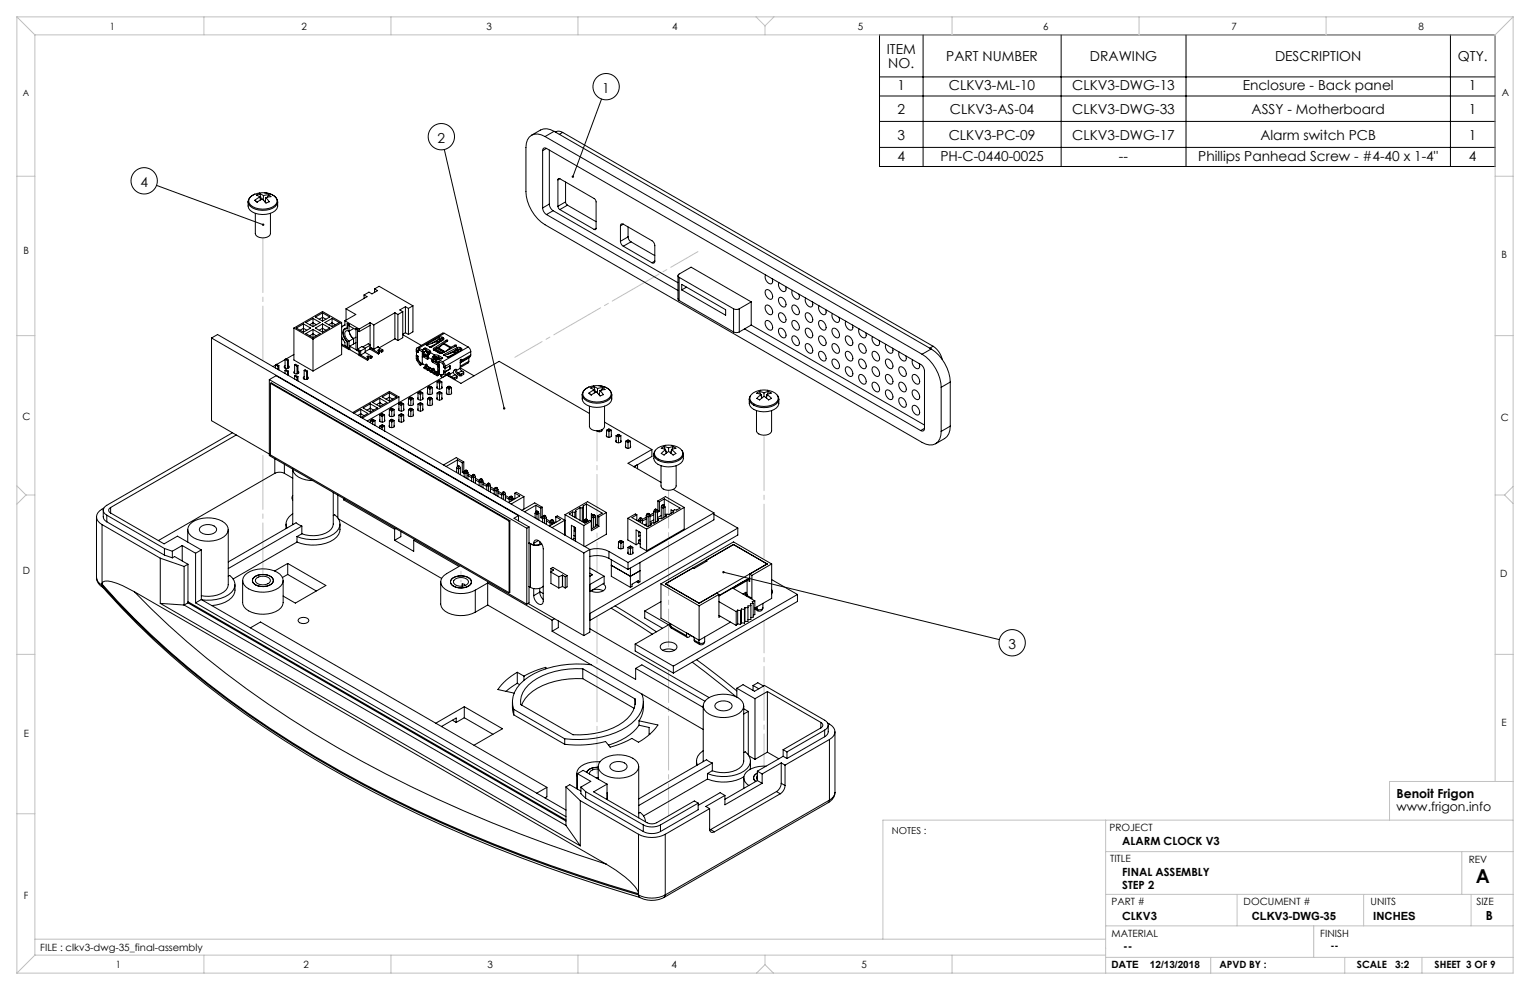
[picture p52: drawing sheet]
<svg xmlns="http://www.w3.org/2000/svg" width="432mm" height="279mm" viewBox="0 0 432 279" stroke-linecap="round" stroke-linejoin="round" font-family="sans-serif">
<defs><g id="words">
<text font-size="5.4" x="416.5" y="249.1">A</text>
<g font-size="3.9">
<text x="250.3" y="15.3">ITEM</text>
<text x="267" y="17.2">PART NUMBER</text>
<text x="307.6" y="17.2">DRAWING</text>
<text x="359.8" y="17.2">DESCRIPTION</text>
<text x="411.4" y="17.2">QTY.</text>
<text x="250.7" y="19.2">NO.</text>
<text x="170" y="26.1">1</text>
<text x="253.3" y="25.5">1</text>
<text x="267.8" y="25.5">CLKV3-ML-10</text>
<text x="302.6" y="25.5">CLKV3-DWG-13</text>
<text x="350.7" y="25.5">Enclosure - Back panel</text>
<text x="414.6" y="25.5">1</text>
<text x="253.3" y="32.2">2</text>
<text x="268.1" y="32.2">CLKV3-AS-04</text>
<text x="302.6" y="32.2">CLKV3-DWG-33</text>
<text x="353.2" y="32.2">ASSY - Motherboard</text>
<text x="414.6" y="32.2">1</text>
<text x="123.5" y="40.3">2</text>
<text x="253.3" y="39.4">3</text>
<text x="267.8" y="39.4">CLKV3-PC-09</text>
<text x="302.6" y="39.4">CLKV3-DWG-17</text>
<text x="355.7" y="39.4">Alarm switch PCB</text>
<text x="414.6" y="39.4">1</text>
<text x="253.3" y="45.4">4</text>
<text x="265.4" y="45.4">PH-C-0440-0025</text>
<text x="315.8" y="45.4">--</text>
<text x="338.2" y="45.4">Phillips Panhead Screw - #4-40 x 1-4&quot;</text>
<text x="414.6" y="45.4">4</text>
<text x="39.6" y="52.7">4</text>
<text x="284.6" y="183.1">3</text>
</g>
<g font-size="3.5">
<text x="394.1" y="225.3">Benoit Frigon</text>
<text x="394.1" y="228.8">www.frigon.info</text>
<text x="419.3" y="259.7">B</text>
</g>
<g font-size="3.2">
<text x="316.7" y="238.4">ALARM CLOCK V3</text>
<text x="316.7" y="247.3">FINAL ASSEMBLY</text>
<text x="316.7" y="250.8">STEP 2</text>
<text x="316.7" y="259.7">CLKV3</text>
<text x="353.3" y="259.7">CLKV3-DWG-35</text>
<text x="387.6" y="259.7">INCHES</text>
<text x="317" y="268.2">--</text>
</g>
<g font-size="2.8">
<text x="31" y="8.5">1</text>
<text x="85.1" y="8.5">2</text>
<text x="137.3" y="8.5">3</text>
<text x="189.7" y="8.5">4</text>
<text x="242.1" y="8.5">5</text>
<text x="294.4" y="8.5">6</text>
<text x="347.6" y="8.5">7</text>
<text x="400.3" y="8.5">8</text>
<text x="423.8" y="27.2">A</text>
<text x="6.7" y="71.8">B</text>
<text x="423.8" y="72.8">B</text>
<text x="6.4" y="118.6">C</text>
<text x="423.5" y="118.9">C</text>
<text x="6.5" y="162.1">D</text>
<text x="423.4" y="163">D</text>
<text x="6.7" y="207.9">E</text>
<text x="423.7" y="204.9">E</text>
<text x="313.1" y="234.6">PROJECT</text>
<text x="313.3" y="243.2">TITLE</text>
<text x="414.5" y="243.6">REV</text>
<text x="6.7" y="253.8">F</text>
<text x="313.7" y="255.3">PART #</text>
<text x="351" y="255.3">DOCUMENT #</text>
<text x="386.8" y="255.3">UNITS</text>
<text x="416.7" y="255.3">SIZE</text>
<text x="11.4" y="268.4">FILE : clkv3-dwg-35_final-assembly</text>
<text x="313.7" y="264.6">MATERIAL</text>
<text x="372.6" y="264.5">FINISH</text>
<text x="375.5" y="267.9">--</text>
<text x="32.7" y="273.3">1</text>
<text x="85.7" y="273.3">2</text>
<text x="137.6" y="273.3">3</text>
<text x="189.6" y="273.3">4</text>
<text x="243.2" y="273.2">5</text>
<text x="313.7" y="273.3">DATE</text>
<text x="324.5" y="273.3">12/13/2018</text>
<text x="344.1" y="273.1">APVD BY :</text>
<text x="383" y="273.1">SCALE</text>
<text x="393.8" y="273.1">3:2</text>
<text x="404.9" y="273.1">SHEET 3 OF 9</text>
</g>
<text font-size="2.7" x="251.7" y="235.2">NOTES :</text>
<text font-size="2.5" x="6.4" y="27">A</text>
</g></defs>
<g fill="none" stroke="#000" stroke-width=".28">
<path d="M248.2 9.8h173.8v37.2h-173.8zM260.5 9.8v37.2M299.5 9.8v37.2M334.7 9.8v37.2M409.3 9.8v37.2M153.8 38.5a3.3 3.3 0 0 0-3.8-.3 3.3 3.3 0 0 0-1.6 3.5v12.4a11.9 11.9 0 0 0 5.4 9.3l106.4 61.5a3.3 3.3 0 0 0 3.8 .3 3.3 3.3 0 0 0 1.6-3.5M153.8 38.5l106.4 61.5M156.4 37.1a3.8 3.8 0 0 0-3.8-.4l-2.6 1.5M156.4 37.1l-2.6 1.4M156.4 37.1l106.4 61.4M156.7 37.3l.2-.1a1.91 1.91 0 0 1 1.9 .2M158.8 37.4l104.5 60.3"/>
<path d="M158.8 37.4l-.9 .5M169.8 27.9l-8.1 22M248.2 27.1h173.8M248.2 34.3h173.8M248.2 21.7h173.8M44.2 52.3l30.1 11.1M70 57a2.93 2.93 0 0 0 3 2.3 5.3 5.3 0 0 0 5.1-1.5l.3-.8a2.63 2.63 0 0 1-2.3 3.3 5.6 5.6 0 0 1-5.9-1.5zM70 56.8v.2M70.6 55.7a5.6 5.6 0 0 1 7.3 .1 1.7 1.7 0 0 1-1 2.6 5.5 5.5 0 0 1-6.6-1v-1.2zM71.9 54.8a2.65 2.65 0 0 0-1.8 2M71.9 56.5l.7 .6M71.9 56.5l.7 .5"/>
<path d="M73.3 54.7l1 .5M73.3 54.7l-.9 .4 1 .5M73.3 54.7l.5 1.6M73.4 55.6l-1.5 .9M73.4 55.6l.1 .9M74.3 55.2v1.3M74.7 54.4a3.6 3.6 0 0 1 3.7 2.5M74.9 56.8l-.1 .1M75 55.8l1 1.2-.3 .1a.65 .65 0 0 1-.7 .1 .65 .65 0 0 1-.4-.5l-.2-.1a.79 .79 0 0 0-1.3 .1l-.5 .4M75 55.8l-.2 1.2M75.8 55l.7 .5-1.5 .3M75.8 55l-1.5 .2"/>
<path d="M75.8 55l-.3 .7M125.4 42.2l16.9 73.1M153.1 58.7a2.38 2.38 0 0 0 1.1 1.9M153.1 42.5v16.2M154.2 41.9l105.6 61a2.38 2.38 0 0 1 1.1 1.8v16.2M154.2 41.9a.66 .66 0 0 0-.7-.1 .66 .66 0 0 0-.4 .7M154.2 41.9l-1.1 .6M155 57.6a2.38 2.38 0 0 0 1.1 1.9M155 42.4v15.2M155 57.6l-1.9 1.1M156.1 59.5l35.2 20.3M156.1 59.5l-1.9 1.1"/>
<path d="M157.5 58.2l.5 1M157.5 50.8v7.4M158 50.4l10 5.9 .2 .7v7.4M158 50.4a.33 .33 0 0 0-.4 0 .33 .33 0 0 0-.1 .4M158 59.2l9.7 5.6M158 50.4l-.5 .4M159.6 57l.6 .9M159.6 57l-2.1 1.2M159.6 51.4v5.6M160.2 57.9l8 4.7M160.2 57.9l-2.2 1.3M248.2 41.6h173.8"/>
<path d="M72.1 60.2v5.7a2.5 2.5 0 0 0 4.1 .3l.1-6M154.2 60.6l37.1 21.4M168.2 64.4a.33 .33 0 0 1-.1 .4 .33 .33 0 0 1-.4 0M168.2 64.4l-.5 .4M175.1 68.1l.2 .8 .6 .6M175.1 63.7v4.4M175.9 63.3l8.4 4.9 .5 .9v4.6M175.9 63.3a.49 .49 0 0 0-.6-.1 .49 .49 0 0 0-.2 .5M175.9 69.5l8.1 4.7M175.9 63.3l-.8 .4M177.3 66.8l.2 .8 .6 .6M177.3 66.8l-2.2 1.3"/>
<path d="M177.3 64v2.8M178.1 68.2l-2.2 1.3M178.1 68.2l6.7 3.9M184.8 73.7a.49 .49 0 0 1-.2 .5 .49 .49 0 0 1-.6 0M184.8 73.7l-.8 .5M191.3 77.8v6.5l.4 .5M191.7 78.3a.49 .49 0 0 1-.4-.5 .49 .49 0 0 1 .4-.5l3.3-1.9 17 9.8M191.7 78.3l15.3 8.8M191.7 78.3v6.5M216.1 77.6a1.86 1.86 0 0 0 1.7 2.5 1.21 1.21 0 0 0 .1-1.4M219.8 79.8a1.86 1.86 0 0 0 1.7 2.4 1.21 1.21 0 0 0 .2-1.4M59.7 95.4v23.3l16.3 9.4"/>
<path d="M59.7 95.4l105.1 60.7M59.7 95.4l1.7-1 105.1 60.7M82.9 92.6l5.4 3.1M82.9 92.6v9l5.4 3.1M84.7 93.2l.9-.5 1 .5M85.6 91.4l2.1 1.2-2.1 1.1M85.6 91.4l-2 1.2 2 1.1M85.6 91.4v2.3M87.4 94.8l.9-.6 1 .6M87.4 91.6l.9-.5 1 .5M88.3 93l2.1 1.1-2.1 1.2M88.3 93l-2 1.1 2 1.2"/>
<path d="M88.3 89.9l-2 1.1 2 1.2M88.3 89.9l2.1 1.1-2.1 1.2M88.3 89.9v2.3M88.3 93v2.3M88.3 95.7v9M90.1 93.2l.9-.5 1 .5M90.1 90.1l.9-.6 1 .6M91 91.4l2 1.2-2 1.1M91 88.3l2 1.2-2 1.1M91 91.4l-2 1.2 2 1.1M91 88.3l-2 1.2 2 1.1M91 88.3v2.3"/>
<path d="M91 91.4v2.3M92.8 91.6l.9-.5 1 .5M93.7 89.9l2 1.1-2 1.2M93.7 89.9l-2 1.1 2 1.2M93.7 89.9v2.3M96.4 95l.9 1.6v.9l.7 .4M96.4 97.1l2.1 1.2 .2-.1M96.4 91l-5.4-3.1-8.1 4.7M96.4 91l-8.1 4.7M96.4 91v9l-8.1 4.7M96.4 97.5l2.1 1.2M96.4 95.6l.4 .3"/>
<path d="M96.5 92.2l-.1 .1M97.3 90.5v1.3l-.9 .5M97.3 91.7l-.5 .3M97.3 90.5l4.1 2.4M97.7 87.2l2.7 1.6-3.1 1.7M97.7 87.2v3.1M97.8 92.6l-.5 .3M98 92.6a1.03 1.03 0 0 0-1.2 1.3 3.9 3.9 0 0 0 1.2 2.6M98 92.6v-1.3l.5 .3v1.9M98 96.5v1.4M98.1 96.5h-.1M98.1 91.3v1.5h-.5a1.99 1.99 0 0 0 0 3.1l.5 .6"/>
<path d="M98.1 96.5v1.6M98.1 92.6h-.1M98.1 97.8l-.1 .1M98.5 93.5l-.9-.1a2.06 2.06 0 0 0 .9 2.9M98.5 96.3v2.4M98.5 91.9l1.9 1.1M98.6 93.4a2.7 2.7 0 0 0 1.2 2.2v1.5M98.7 97.7v1l2.7 1.5M98.7 97.7l2.7 1.5M98.7 98.6l-.2 .1M99.8 92.7h.1M99.8 92.7l-1.3 .8"/>
<path d="M100.4 93v-.3l.5 .3v.3l.5 .3M100.5 95.2l-2 1.1M100.5 93h-.1M100.5 96.7l-1.8 1M100.5 92.7v5.9l.9 .6M100.9 93v5.5M100.9 98.5l.9 .5M101.4 92.9v.7M101.4 99.2v1.1l2.3 1.4M101.8 99v1.2M102.7 83.2l.9 .5-5.9 3.5M102.7 83.2v1"/>
<path d="M103.1 98.3l-.9-.5-1.3 .7M103.1 99.5l1.9 1.1M103.1 99.5l-1.3 .7M103.1 98.3l-1.3 .7M103.1 98.3v1.2M103.9 97l.5 .3M104.1 96.9l-1.7 1M104.4 91.1l1.1 .6M104.4 91.1l-3 1.8M104.4 91.1v6.8l1.1 .7M104.4 98.2v.4l2.4 1.3M104.4 91.8l-3 1.8"/>
<path d="M104.4 97.5l-1.4 .8M104.4 98.4l-1.3 .8M104.4 98.2l2.4 1.3M104.7 98.1l-.3 .1M105.5 91.7v6.9M105.7 81.5l1.3-.7 9.5 5.5M105.7 81.5l.9 .5-1.6 .9-.9-.4-1.4 .7M105.7 81.5v1M106.6 97.9l1.5 .9M106.8 98.1v-.3l-1.3 .8M106.8 99.5v.4M106.9 99.1h.1"/>
<path d="M107 98.7l-.3 .2 .4 .4M107 98.7l.7 .3M107 98.7v.4M107 99.1l.7 .3M107.1 99.3l-.3 .2M107.1 99.3v.4l-.3 .2M107.7 99v.4M108.1 98.8l-.4 .2M108.1 98.8v.4l-.4 .2M111.4 95.6l.9 .5M111.4 88.3l-5.9 3.4M111.4 88.3l.9 .5"/>
<path d="M111.4 88.3v7.3M111.4 95.6l-4.4 2.6M112.3 88.8v7.3M113.7 88l-1.4 .8M113.7 88v7.3l-1.4 .8M113.7 94.5l5.2 3M114.4 93.9l.9 .5M114.4 86.6l.9 .4M114.4 86.6l-1.6 .9 .9 .5M114.4 93.9l-.7 .4M114.4 86.6v7.3M115.3 87v7.4"/>
<path d="M116.5 86.3l-1.2 .7M116.5 86.3v7.4l-1.2 .7M117.5 99.1l.4 .3zM117.5 99.3v1M117.6 99.2l-.1 .1M117.9 98.9l.3-.2 1.2 .8M117.9 98.9v.6l-.4-.2M118 98.8l-.1 .1M118.2 98.7l-.1 .1M118.2 98.2a.45 .45 0 0 0-.5 0 .45 .45 0 0 0-.2 .5v.4M118.2 98.2l1 .6M118.3 98.8l-.4 .3"/>
<path d="M119.2 99.3v3.5M119.2 98.8l.5 .6M119.4 99.6l.1 .1M119.4 99.5v.1M119.4 99.6v1M119.4 99.5l.4 .8M119.7 99.4l.4 .8M119.7 98.5l.5 .6M119.7 98.5l-.5 .3M119.9 98.3h.3M119.9 98.3l-.3 .1 .1 .1M119.9 98.3v.3"/>
<path d="M120 98.7l.2 .1M120.2 98.8l1 .6M120.2 98.3l1 .6M120.2 98.3v.5M120.2 99.1l.5 .8-.3 .4M120.2 99.1l-.5 .3M120.3 99.1l1 .6M120.3 97.3v.1M120.3 97.4h.1M120.4 97.4l1 .5M120.5 99.5l.7 .4M120.7 100l.3 .2"/>
<path d="M121.2 98.9l.3 .3v.3M121.2 99.4l.3 .2M121.2 98.9v.5M121.4 97.9h.1M121.4 97.9v.1M121.5 99.5l-.7 1.3M121.5 99.5l1.2 .7M122.4 98.3l-.1 .2 .1 .3M122.4 98.3v.5M122.7 98.6v.3M123 98.5l-.1 .3 1.6 1M123 98.5l1.7 1"/>
<path d="M123.1 96.4l-2.7 1M123.1 96.4l.5 .4M123.1 98.4h.1M123.1 98.9v.3M123.2 98.2l1.8 1.1M123.2 98.2l-.2 .3M123.2 98.2l.5 .1M123.3 96.3l-.2 .1M123.3 96.3l.5 .3M123.6 96.8l-2.2 1.1M123.7 98.3l1.7 1h-.4M123.7 99.3l-.2 .1"/>
<path d="M123.8 95.8a.28 .28 0 0 1 .3-.1 .28 .28 0 0 1 .2 .4h-.1M123.8 95.8l.4 .3M123.8 95.8l-.5 .5M123.8 96.6l-.2 .2M123.8 98.2l-.1 .1M123.8 98.2l1.8 1.1M123.9 95.2h.9M123.9 95.7h.9M123.9 95.2v.5M123.9 95.2l-3.6 2.1M123.9 95.7l-2.2 1.3M124.2 96.1l-.4 .5"/>
<path d="M124.2 96.1h.1M124.2 96.1l.2 .2M124.3 99.6l-.1 .1M124.4 96l.1 .3M124.7 99.5l-.1 .2M124.8 95.2l.3 .2M124.8 95.7l.3 .2M124.8 95.2v.5M125 97.1l-2.6 1.7M125 99.3l-.3 .2M125 95.9l-.6 .2M125.1 97l-1.3 1.2"/>
<path d="M125.1 97l1.9 1.2M125.1 95.4l.2 .2-.1 .3M125.1 95.4v.5M125.2 95.9l-3.5 2.1-.3-.1M125.3 96.9l-.2 .1M125.3 96.9l2 1.1M125.4 94.1l-.5-.1-7.2 4.2M125.4 94.1l-7.2 4.1M125.4 94.1l6.7 3.8M125.9 96l-3.5 2.3M125.9 96v.5M126.3 96h-.4"/>
<path d="M126.3 96h.1M126.3 96v.3M126.3 96v.2M126.3 96.2l-1 .7M127 98.2l-1.2 .9M127.2 99.5l.2 .1M127.3 98l-.3 .2M128.1 99.3l-2.7 1M128.1 99.3l.5 .3M128.3 99.2l-.2 .1M128.3 99.2l.5 .3M128.4 97.4h.3"/>
<path d="M128.4 97.4l-1.1 .6M128.4 97.4v.4M128.6 99.6l-2.2 1.2M128.7 98.8l-2.3 1.1M128.7 97.4v.1M128.7 97.4v.3M128.7 97.6l-4.1 2.1h-.5l-1.7-.9M128.7 97.5v.1M128.8 98.7l.4 .3M128.8 98.7l-.5 .5M128.8 98.7l.5 .1M128.8 98.7h.1"/>
<path d="M128.8 99.5l-.2 .1M129 98.1h.9M129 98.6h.9M129 98.1l-3.8 2M129 98.1v.5M129 98.6l-.2 .1M129.2 99l-.4 .5M129.2 98.9v.1M129.3 98.8h.1M129.3 98.8l-.1 .1M129.3 98.8l.1 .5-.2-.4M129.9 98.1v.5"/>
<path d="M129.9 98.1l.3 .2M129.9 98.6l.3 .2M130.2 98.8l-3.8 2.1M130.2 98.3l.2 .2-.2 .3M130.2 98.3v.5M132.1 97.9l.5 .6 .3 .7M132.1 97.9l-7.2 4.2M132.9 99.2l-7.3 4.2M132.9 99.2v1M191.7 84.8l15.3 8.9M192.4 80.3l12.4 7.1v1.6l-12.4-7.2zM193.7 81l-1.3 .8"/>
<path d="M207 87.1l.8 .2 .8-.2M207 93.7l.8 .2 .8-.2M207 87.1v6.6M208.6 87.1v6.6M210.1 92.8l49.7 28.7M212 91.7l48.9 28.3M212 85.2v6.5M212 91.7l-3.4 2M212 85.2l-3.4 1.9M216.2 90.5a1.76 1.76 0 0 1 1.6 2.6 1.76 1.76 0 0 1-1.6-2.6zM216.2 86.1a1.76 1.76 0 0 1 1.6 2.7 1.76 1.76 0 0 1-1.6-2.7zM216.2 81.8a1.76 1.76 0 0 1 1.6 2.6 1.76 1.76 0 0 1-1.6-2.6z"/>
<path d="M220 92.7a1.76 1.76 0 0 1 1.5 2.6 1.76 1.76 0 0 1-1.5-2.6zM220 88.3a1.76 1.76 0 0 1 1.5 2.7 1.76 1.76 0 0 1-1.5-2.7zM220 84a1.76 1.76 0 0 1 1.5 2.6 1.76 1.76 0 0 1-1.5-2.6zM223.6 81.9a1.86 1.86 0 0 0 1.7 2.5 1.21 1.21 0 0 0 .2-1.4M223.8 94.8a1.76 1.76 0 0 1 1.5 2.7 1.76 1.76 0 0 1-1.5-2.7zM223.8 90.5a1.76 1.76 0 0 1 1.5 2.6 1.76 1.76 0 0 1-1.5-2.6zM223.8 86.1a1.76 1.76 0 0 1 1.5 2.7 1.76 1.76 0 0 1-1.5-2.7zM227.4 84.1a1.86 1.86 0 0 0 1.7 2.5 1.21 1.21 0 0 0 .1-1.4M227.5 97a1.76 1.76 0 0 1 1.6 2.7 1.76 1.76 0 0 1-1.6-2.7zM227.5 92.7a1.76 1.76 0 0 1 1.6 2.6 1.76 1.76 0 0 1-1.6-2.6zM227.5 88.3a1.76 1.76 0 0 1 1.6 2.7 1.76 1.76 0 0 1-1.6-2.7zM231.1 86.3a1.86 1.86 0 0 0 1.7 2.5 1.21 1.21 0 0 0 .2-1.4"/>
<path d="M231.3 99.2a1.76 1.76 0 0 1 1.5 2.6 1.76 1.76 0 0 1-1.5-2.6zM231.3 94.8a1.76 1.76 0 0 1 1.5 2.7 1.76 1.76 0 0 1-1.5-2.7zM231.3 90.5a1.76 1.76 0 0 1 1.5 2.6 1.76 1.76 0 0 1-1.5-2.6zM234.9 88.5a1.86 1.86 0 0 0 1.7 2.5 1.21 1.21 0 0 0 .2-1.5M235.1 97a1.76 1.76 0 0 1 1.5 2.7 1.76 1.76 0 0 1-1.5-2.7zM235.1 92.7a1.76 1.76 0 0 1 1.5 2.6 1.76 1.76 0 0 1-1.5-2.6zM238.7 90.6a1.86 1.86 0 0 0 1.7 2.5 1.21 1.21 0 0 0 .2-1.4M238.9 99.2a1.76 1.76 0 0 1 1.5 2.6 1.76 1.76 0 0 1-1.5-2.6zM238.9 94.8a1.76 1.76 0 0 1 1.5 2.7 1.76 1.76 0 0 1-1.5-2.7zM242.5 92.8a1.86 1.86 0 0 0 1.7 2.5 1.21 1.21 0 0 0 .1-1.4M242.6 97a1.76 1.76 0 0 1 1.6 2.7 1.76 1.76 0 0 1-1.6-2.7zM246.2 95a1.86 1.86 0 0 0 1.7 2.5 1.21 1.21 0 0 0 .2-1.4"/>
<path d="M246.4 99.2a1.76 1.76 0 0 1 1.5 2.6 1.76 1.76 0 0 1-1.5-2.6zM250 97.2a1.86 1.86 0 0 0 1.7 2.5 1.21 1.21 0 0 0 .2-1.4M253.8 99.4a1.86 1.86 0 0 0 1.7 2.4 1.21 1.21 0 0 0 .1-1.4M260.2 100a11.9 11.9 0 0 1 5.4 9.3M262.8 98.5a11.9 11.9 0 0 1 5.4 9.3M262.8 98.5l-2.6 1.5M263.3 97.7l1.5 1.4 1.1 2.4M263.3 97.7l-.9 .6M76 107.1l72.7 42M76 107.1v21.5l72.7 41.9M76 107.1l1.9-1.1 68.4 39.5M76.3 108.2v20.2l67.4 38.9"/>
<path d="M76.3 108.2l.2-.1 67.4 38.8M76.3 108.2l67.4 38.9M77.8 103l.6 .4M77.8 103l.2-.2 .7 .4M77.8 103v.9M77.8 103l-.7 .5M78.4 103.4v.9M78.7 103.2l-.3 .2M78.7 103.2v1.2M80.5 103.2l-.3 .3 .2 .4M80.5 101.4l.2-.1 .7 .3M80.5 104.5l.2-.1 .7 .4"/>
<path d="M80.5 104.5l.6 .4M80.5 101.4v2.5M80.5 104.5v.9M80.5 101.4l.6 .4M80.5 101.5l-2.4 1.3M81.1 101.8v2.2M81.1 104.9v.9M81.4 103.2l.3 .3-.2 .4h-1.1M81.4 104.8l-.3 .1M81.4 101.6v2.3M81.4 104.8v1.2M81.4 101.6l-.3 .2"/>
<path d="M82.9 100l-2.1 1.3M83.1 104.8l-.2 .3 .2 .3M83.1 106.1l.7 .4M83.1 103v2.4M83.1 106.1v.9M83.1 106.1l.3-.2 .7 .4M83.1 103l.7 .4M83.1 103l.3-.2 .7 .4M83.8 103.4v2.1M83.8 106.5v.9M84.1 104.8l.3 .3-.3 .3h-1M84.1 106.3l-.3 .2"/>
<path d="M84.1 103.2v2.2M84.1 106.3v1.2M84.1 103.2l-.3 .2M85.8 106.3l-.2 .2a.69 .69 0 0 0 .7 .6 .69 .69 0 0 0 .7-.6l-.2-.2M85.8 104.5l.7 .4M85.8 104.5v2.5M85.8 104.5l.3-.1 .7 .4M86.5 104.9v2.2M86.8 104.8l-.3 .1M86.8 104.8v2.2M101 117.3l.8-.5 .9 .5M101.8 100.2l1.9 1.1"/>
<path d="M101.8 115.5l-1.9 1.1M101.8 115.5l2 1.2-1.9 1.1M101.8 115.5v2.2M103.6 115.8l.9-.6 .9 .6M103.7 101.3v.4M103.8 100.9h.1M103.9 100.5l-.3 .2 .4 .4M103.9 100.5l.7 .3M103.9 100.5v.4M103.9 100.9l.7 .2M104 101.1l-.3 .2M104 101.1v.4l-.3 .2"/>
<path d="M104.5 118.7l.7 .4 .6-.4M104.5 114l2 1.1-2 1.2M104.5 114l-2 1.1 2 1.2M104.5 114v2.3M104.5 118.7v.6M104.6 100.8v.3M104.9 118.5l.3-.2 .6 .4M104.9 118.5l.3 .1M104.9 118.5l-.4 .2M105 100.6l-.4 .2M105 100.6v.3l-.4 .2M105.2 118.6v1.1"/>
<path d="M105.5 118.5l-.3 .1M105.8 118.7v1.4M106.3 114.2l.9-.5 .9 .5M107.2 118.5a.67 .67 0 0 0 .7 .6 .67 .67 0 0 0 .6-.6M107.2 117.1l.7 .4 .6-.4M107.2 112.4l2 1.2-2 1.1M107.2 112.4l-2 1.2 2 1.1M107.2 112.4v2.3M107.2 117.1v1.8M107.2 117.1l.7-.3 .6 .3M107.6 116.9l.3 .2M107.9 117.1v2"/>
<path d="M108.2 116.9l-.3 .2M108.5 117.1v1.8M108.9 112.6l1-.5 .9 .5M109.9 116.9a.67 .67 0 0 0 .7 .7 .67 .67 0 0 0 .6-.7M109.9 118.7l.7 .4 .6-.4M109.9 110.9l-2 1.1 2 1.2M109.9 110.9l2 1.1-2 1.2M109.9 110.9v2.3M109.9 115.6v1.7M109.9 118.7v1.8M109.9 115.6l.7 .4 .6-.4M110.3 118.5l.3 .1"/>
<path d="M110.3 118.5l.3-.2 .6 .4M110.3 118.5l-.4 .2M110.3 115.4l.3 .1M110.3 115.4l.3-.2 .6 .4M110.3 115.4l-.4 .2M110.6 115.5v2.1M110.6 118.6v2.1M110.9 118.5l-.3 .1M110.9 115.4l-.3 .1M111.2 115.6v1.7M111.2 118.7v1.8M112.6 115.4a.67 .67 0 0 0 .7 .6 .67 .67 0 0 0 .6-.6"/>
<path d="M112.6 118.5a.67 .67 0 0 0 .7 .6 .67 .67 0 0 0 .6-.6M112.6 112l-2.7-1.5-10.4 5.9M112.6 112l-10.4 6M112.6 112v1.6M112.6 114v1.8M112.6 117.1v1.8M112.6 117.1l.7 .4 .6-.4M112.6 117.1l.7-.3 .6 .3M112.6 114l.7 .4 .6-.4M113 113.8l.3-.2 .6 .4M113 113.8l.3 .2M113 116.9l.3 .2"/>
<path d="M113 113.8l-.4 .2M113.3 114v2M113.3 117.1v2M113.5 116.9l-.2 .2M113.5 113.8l-.2 .2M113.9 114v1.8M113.9 117.1v1.8M115.3 113.8a.67 .67 0 0 0 .6 .7 .67 .67 0 0 0 .7-.7M115.3 116.9a.67 .67 0 0 0 .6 .7 .67 .67 0 0 0 .7-.7M115.3 112.5l.6 .4 .7-.4M115.3 115.6l.6 .4 .7-.4M115.3 112.5v1.7"/>
<path d="M115.3 115.6v1.7M115.7 115.4l.2-.2 .7 .4M115.7 115.4l.2 .1M115.7 115.4l-.4 .2M115.7 112.3l-.4 .2M115.7 112.3l.2-.2 .7 .4M115.7 112.3l.2 .1M115.9 112.4v2.1M115.9 115.5v2.1M116.2 115.4l-.3 .1M116.2 112.3l-.3 .1M116.6 112.5v1.7"/>
<path d="M116.6 115.6v1.7M117.5 100.4l.1 1.1 .8 1.4M117.5 100.4l.4 .2M117.5 100.3l.4 .2v.8M117.5 100.3v.1M117.9 101.3l.1 .3M117.9 101.3h.1M118 112.3a.67 .67 0 0 0 .6 .6 .67 .67 0 0 0 .7-.6M118 115.4a.67 .67 0 0 0 .6 .6 .67 .67 0 0 0 .7-.6M118 114l.6 .4 .7-.4M118 110.9l.6 .4 .7-.4M118 110.9v1.8"/>
<path d="M118 114v1.8M118 101.6l.7 1.1M118 101.6l1.2 1.2M118 101.6h.1M118.4 110.7l.2-.2 .7 .4M118.4 113.8l.2-.2 .7 .4M118.4 113.8l-.4 .2M118.4 110.7l-.4 .2M118.4 113.8l.2 .2M118.4 110.7l.2 .2M118.4 102.9l.3 .1M118.6 110.9v2"/>
<path d="M118.6 114v2M118.7 102.7l.3 .1-.3 .2M118.7 102.7l-.3 .2M118.9 113.8l-.3 .2M118.9 110.7l-.3 .2M119.1 102.8l-.4 .2M119.2 102.4l.1 .3 .8 .5M119.3 110.9v1.8M119.3 114v1.8M119.3 102.7l-.1 .1M119.4 100.7l-.2 .1M119.4 100.7l1.2 .7"/>
<path d="M119.7 103.7l.3 .2M119.7 103.7v.2l.3 .2M119.8 100.4l-.6 .2M119.8 100.4l1 .6M119.8 100.4l-.4 .3M119.9 100.4v.1M120 103.5l-.3 .2M120 103.5l.3 .2M120 103.9v.2M120.1 103.3l-.1 .2M120.1 103.3l.3 .2M120.1 103.2v.1"/>
<path d="M120.1 100.2l.3 .1M120.1 100.2l-.3 .1M120.1 102.9v.3M120.2 100.5l.5 .3M120.2 100.5v.2M120.3 103.7l-.3 .2M120.3 102.8l.3 .5M120.3 102.8l-.2 .1M120.4 100.3h-.6M120.4 103.5l-.1 .2M120.4 103v.5M120.4 103.2l.2 .1"/>
<path d="M120.5 103l-.4 .2M120.5 104.2l.3 .1M120.5 104.2v.2l.3 .2M120.5 100.3l.4 .2M120.5 100.3l-.3 .2M120.6 103.3l1.5 .9 .3-.2v.3M120.6 100.2l-.1 .1M120.6 103.4l-.2 .4-.4 .3M120.6 103.3v.1M120.7 110.7a.67 .67 0 0 0 .6 .7 .67 .67 0 0 0 .7-.7M120.7 113.8a.67 .67 0 0 0 .6 .7 .67 .67 0 0 0 .7-.7M120.7 112.5l.6-.4 .7 .4"/>
<path d="M120.7 112.5l.6 .4 .7-.4M120.7 109.4l.6 .4 .7-.4M120.7 109.4l.6-.4 .7 .4M120.7 109.4v1.7M120.7 112.5v1.7M120.7 100.8v.1M120.8 101.2l-.2 .2M120.8 100.8v.4M120.8 100.8l1.1 .7M120.8 100.7l-.1 .1M120.8 104l.4 .2M120.8 104.3v.3"/>
<path d="M120.8 104l-.3 .2M121 103.8l-.2 .2M121 103.8l.3 .2M121 103.5v.3M121 109.1l.3 .2M121 112.3l.3 .1M121.2 104.2l-.4 .1M121.3 104l-.1 .2M121.3 103.7v.3M121.3 109.3v2.1M121.3 112.4v2.1M121.4 104.7v.2l.3 .2"/>
<path d="M121.4 104.7l.3 .1M121.5 103.9l-.2 .4-.5 .3M121.5 103.8v.1M121.6 112.3l-.3 .1M121.6 109.1l-.3 .2M121.7 104.5l-.3 .2M121.7 104.5l.3 .2M121.7 104.8v.3M121.8 104.3l-.1 .2M121.8 104.3l.3 .2M121.8 104v.3M121.9 101.9l.2 .3"/>
<path d="M121.9 101.5v.4M122 109.4v1.7M122 112.5v1.7M122 104.7l-.3 .1M122.1 102.2l1.2 .7M122.1 104.5l-.1 .2M122.1 104.1v.4M122.2 100.6l-.3 .9M122.2 100.6l.2 .2M122.2 104.2l.2 .1M122.2 105.1l.3 .2M122.2 105.1v.3l.3 .2"/>
<path d="M122.3 101.6l.2 .4M122.3 101.2v.4M122.3 101.6l-.4 .3M122.3 101.2l.2 .1M122.3 101.3l.1 .1M122.3 104.3l-.1 .4-.5 .4M122.4 104l.2 .3M122.4 104l-.3 .1M122.4 101.4l.1 .1M122.4 101.4v.5M122.4 104.3h.2M122.4 100.8l-.1 .4"/>
<path d="M122.5 102l1.2 .7M122.5 102l-.4 .2M122.5 101.3v.2M122.5 105.3v.3M122.5 105l.4 .1M122.5 105l-.3 .1M122.6 104.3v.3l.7 .4 .2-.1M122.6 104.8l-.1 .2M122.6 104.8l.4 .2M122.6 104.6v.2M122.7 100.2l1.1 .2M122.7 100.7l1.1 .1"/>
<path d="M122.7 100.2l-.5 .4M122.7 100.7l-.3 .1M122.7 100.7l.2 .1M122.7 100.2v.5M122.8 102l.4 .2M122.8 102v.1M122.9 100.8l-.4 .5M122.9 105.1l-.4 .2M122.9 100.9l.8 .5M122.9 101.3l.5 .2M122.9 100.9v.4M122.9 101.3l-.4 .2"/>
<path d="M123 105l-.1 .1M123 104.8v.2M123 101.9l.3 .5M123 101.9l-.2 .1M123 100.7l.9 .5M123 100.7l-.1 .1M123 100.7l-.1 .2M123 101.8v.1M123 101.8l.3 .5M123.1 105.6l.3 .2M123.1 105.6v.3l.3 .2M123.1 101.4v.4"/>
<path d="M123.2 104.9l-.7 .7M123.3 102.3v.1M123.3 102.9l.2 .4M123.4 109.2a.67 .67 0 0 0 .6 .6 .67 .67 0 0 0 .7-.6M123.4 112.3a.67 .67 0 0 0 .6 .6 .67 .67 0 0 0 .7-.6M123.4 110.9l.6 .4 .7-.4M123.4 107.8l.6 .4 .7-.4M123.4 107.8v1.8M123.4 110.9v1.8M123.4 105.4l-.3 .2M123.4 105.8v.3M123.4 105.4l.3 .2"/>
<path d="M123.4 101.5h.5M123.4 101.5l-.4 .3M123.5 101.5l.5-.4 .4 .1-.5 .3M123.5 105.3l-.1 .1M123.5 105.3l.3 .1M123.5 105v.3M123.5 103.3v1.6M123.7 105.6l-.3 .2M123.7 102.7l.2 .3-.4 .3M123.7 102.7l-.4 .2M123.7 110.7l.3 .2M123.7 110.7l.3-.2 .7 .4"/>
<path d="M123.7 107.6l-.3 .2M123.7 110.7l-.3 .2M123.7 107.6l.3-.2 .7 .4M123.7 107.6l.3 .2M123.7 102l1.2 .6M123.7 102l-.4 .3M123.8 102.2l.2 .1M123.8 102.2l-.2 .4M123.8 102h-.1M123.8 100.8l.8 .5 .2-.2M123.8 100.4l1 .6M123.8 100.4v.4"/>
<path d="M123.8 102.1l-.5 .2M123.8 105.4l-.1 .2M123.8 102v.2M123.8 104.8v.6M123.8 105.2h.2M123.9 101.5l1 .6M123.9 104.7h.1M123.9 104.6l-.4 .4M123.9 103.5h.1M123.9 104.6l-.4 .3M124 102v3.6M124 103.7h-.1"/>
<path d="M124 104.4h-.1M124 105.6l-.6 .5M124 107.8v2M124 110.9v2M124.3 107.6l-.3 .2M124.3 110.7l-.3 .2M124.4 106l.3 .5M124.6 106.5h.1M124.7 107.8v1.8M124.7 110.9v1.8M124.8 105.7v.1M124.8 101v.1"/>
<path d="M124.8 102.6l.4 .7M124.9 102.1l.5 .6 .2 .7M124.9 102.6l.3 .4v.6M124.9 105.7l-.5 .3M125.1 105.7l-.7 .3M125.2 105.7h-.1M125.2 105.5l-1 .2-.2-.1M125.2 103.3v.4M125.2 103.7l.4 .2M125.2 105.6l-.1 .1M125.2 103.6l.1 .1M125.2 104.9l-.1 .8"/>
<path d="M125.2 104.9l.4 .3M125.2 103.6l.4 .2M125.2 103.3h.1M125.2 105.5h.1M125.2 100.2l.2 .1M125.2 100.1v.1M125.3 103.7h-.1M125.3 103.7l.3 .2M125.3 104.7l-.1 .2M125.4 106.3l-.7 .2M125.4 100.3l.9 .5M125.6 104.9l-.4-.2v.8"/>
<path d="M125.6 103.9v1M125.6 105.8l-.1 .4M125.6 103.4v.4M125.6 105.2v.6M125.7 104.8l.1 .1M125.8 104.9l-.2 .3M126.1 110.7a.67 .67 0 0 0 .6 .7 .67 .67 0 0 0 .7-.7M126.1 105.9l4 2.3 10.8-6.2 25.5 14.7M126.1 109.4l.6 .4 .7-.4M126.1 109.4v1.7M126.3 100.8l.1 .1M126.4 100.8h-.1"/>
<path d="M126.4 100.8v.1M126.4 100.9h.1M126.4 109.1l-.3 .3M126.4 109.1l.3-.1 .7 .4M126.4 109.1l.3 .2M126.5 105.3l-.2 .4-22.7 13.1M126.5 105.3h.1M126.5 105.3l.3 1M126.5 105.3l-.9 .5M126.5 105.5h.1M126.6 105.8l-.4 .2M126.7 105.2l.2 .1"/>
<path d="M126.7 105.2l-.2 .1M126.7 109.3v2.1M126.8 104.2l-1.2 .7M126.8 104.2h.1M126.9 103.3l-1.1 .6-.2-.1M126.9 103.3h.1M126.9 105.6l.4 .8M126.9 105.3v.3M126.9 104.2l-1.1 .7M126.9 103.2v.1M126.9 104l-.1 .2M126.9 103.3v.7"/>
<path d="M126.9 104l.1 .1M127 109.1l-.3 .2M127 104.1l-.1 .1M127 103.3v.8M127.3 106.4l.5 .3M127.4 109.4v1.7M127.8 106.7h.4M127.8 106.7v.2M128 105l.4 .8M128 105l-1.1 .6M128.2 106.7v.4M128.4 105.8l.5 .3v.2"/>
<path d="M128.4 105.8l-1.1 .6M128.4 104.4v.1a2.05 2.05 0 0 0 1.3 1.5M128.6 104.2l.2 .2M128.6 104.2l-.5 .4-.1 .4M128.8 104.5l.5 .8M128.8 104.4v.1M128.9 106.3v.5M128.9 106.3l-.7 .4M128.9 106.8l-.6 .3M129 106.2l-.1 .6M129.3 105.3l.4 .3M129.7 105.6h.5"/>
<path d="M129.7 106h.5M129.7 105.6v.4M129.9 103.9l.4 .8M129.9 103.9l-1.1 .6M129.9 103.8l3.9 2.3M130.1 101.4l.2 .1M130.1 101.4l-.2 .4v2.1M130.2 105.6v.4M130.3 104.7l.6 .3-.1 .2M130.3 101.5v.2M130.3 104.7l-1 .6M130.8 105.7l-.6 .3"/>
<path d="M130.8 105.2l-.6 .4M130.8 105.2v.5M130.9 105.1l-.1 .6M132.3 102l-.2 .4-2.2 1.3M132.3 101l-2.4 1.4M132.3 101v1M132.3 102l-2.4 1.4M132.6 100.7l-2.7 1.6 .4-.6M132.6 100.7l-.3 .3M132.9 100.2l-.3 .5M132.9 100.2l-2.6 1.5M164.3 111.4a2.58 2.58 0 0 0 2.1 3.2 5.8 5.8 0 0 0 6-1.2l.2-.6 .1-1.4"/>
<path d="M164.9 110.1a5.6 5.6 0 0 1 7.3 .1 1.7 1.7 0 0 1-1.1 2.7 5.5 5.5 0 0 1-6.5-1.1l-.1-.6zM166.2 109.2a2.44 2.44 0 0 0-1.9 2.2M166.2 110.9l.7 .6M166.4 114.6v5.7a2.5 2.5 0 0 0 4.1 .4l.1-6.1M167.6 109.1l1 .5M167.6 109.1l-.9 .4 .9 .5M167.6 109.1l.5 1.6M167.6 110l-1.4 .9M167.6 110l.2 .9M168.6 109.6v1.3M168.9 108.9a3.6 3.6 0 0 1 3.7 2.5M169.2 111.2l-.1 .2"/>
<path d="M169.3 110.2l1 1.2-.4 .1a.65 .65 0 0 1-.6 .2 .65 .65 0 0 1-.5-.6l-.1-.1a.79 .79 0 0 0-1.3 .1l-.5 .4M169.3 110.2l-.2 1.2M170.1 109.4l.7 .5-1.5 .3M170.1 109.4l-1.5 .2M170.1 109.4l-.4 .7M170.6 119.1l13.4 7.8M172.7 111.4a3.1 3.1 0 0 1-3.3 2.3 5 5 0 0 1-4.9-1.6l-.2-.7M211.5 112.6a2.59 2.59 0 0 0 2.1 3.3 5.8 5.8 0 0 0 6-1.3l.2-.6v-1.4M211.5 112.6h.1M211.6 111.9l-.1 .7M212 111.4a5.6 5.6 0 0 1 7.4 .1 1.69 1.69 0 0 1-1.1 2.6 5.5 5.5 0 0 1-6.5-1 1.49 1.49 0 0 1 .2-1.7zM213.5 115.9v5.7a2.5 2.5 0 0 0 4.2 .3l.1-6"/>
<path d="M214.3 110.5l1.3 .4M214.3 110.5l-.8 .5 1.3 .4M214.3 110.5l.4 .8M214.8 111.4l.2 1M214.8 111.7l.3 .6M215.6 110.9v1M216.5 111.5l-.3 .7M216.5 111.4l1.2 1-.3 .2a.65 .65 0 0 1-.6 .2 .65 .65 0 0 1-.5-.5 .91 .91 0 0 0-1.6 .3l-.3 .3-.8-.5 1.2-1M216.5 111.4l-.2 .9M216.9 110.5l.8 .4-1.2 .5M216.9 110.5l-1.3 .4M216.9 110.5l-.4 .8"/>
<path d="M219.5 111.6l.3 1M219.8 112.6a3 3 0 0 1-3.2 2.4 5 5 0 0 1-5-1.7l-.1-.7M235.1 101.4a1.76 1.76 0 0 1 1.5 2.6 1.76 1.76 0 0 1-1.5-2.6zM238.9 103.6a1.76 1.76 0 0 1 1.5 2.6 1.76 1.76 0 0 1-1.5-2.6zM242.6 105.7a1.76 1.76 0 0 1 1.6 2.7 1.76 1.76 0 0 1-1.6-2.7zM242.6 101.4a1.76 1.76 0 0 1 1.6 2.6 1.76 1.76 0 0 1-1.6-2.6zM246.4 107.9a1.76 1.76 0 0 1 1.5 2.6 1.76 1.76 0 0 1-1.5-2.6zM246.4 103.6a1.76 1.76 0 0 1 1.5 2.6 1.76 1.76 0 0 1-1.5-2.6zM250.2 110.1a1.76 1.76 0 0 1 1.5 2.6 1.76 1.76 0 0 1-1.5-2.6zM250.2 105.7a1.76 1.76 0 0 1 1.5 2.7 1.76 1.76 0 0 1-1.5-2.7zM250.2 101.4a1.76 1.76 0 0 1 1.5 2.6 1.76 1.76 0 0 1-1.5-2.6zM254 112.3a1.76 1.76 0 0 1 1.5 2.6 1.76 1.76 0 0 1-1.5-2.6z"/>
<path d="M254 107.9a1.76 1.76 0 0 1 1.5 2.6 1.76 1.76 0 0 1-1.5-2.6zM254 103.6a1.76 1.76 0 0 1 1.5 2.6 1.76 1.76 0 0 1-1.5-2.6zM257.6 101.5a1.86 1.86 0 0 0 1.6 2.5 1.21 1.21 0 0 0 .2-1.4M257.7 114.4a1.76 1.76 0 0 1 1.5 2.7 1.76 1.76 0 0 1-1.5-2.7zM257.7 110.1a1.76 1.76 0 0 1 1.5 2.6 1.76 1.76 0 0 1-1.5-2.6zM257.7 105.7a1.76 1.76 0 0 1 1.5 2.7 1.76 1.76 0 0 1-1.5-2.7zM265.6 109.3v12.4M268.2 107.8l-2.6 1.5M268.2 107.8v12.5M65.6 122.1l-35.5 20.5a1.48 1.48 0 0 0-1 1.4 1.48 1.48 0 0 0 1 1.4M66.7 122.8l-35.5 20.4M77.6 133.6a2.98 2.98 0 0 1 2.7 0"/>
<path d="M77.6 133.6l-32.9 19M77.6 129.5v4.1M80.3 133.6l2.3 1.4M80.3 131v2.6M82.6 139.9l-.2 .4 .2 .8M88.2 135.6a6.6 6.6 0 0 1-5.2-2.1l-.4-1.2v15.8M94.1 139v8.9a3.5 3.5 0 0 1-3.2 2.9 9.4 9.4 0 0 1-5.7-.2M95.3 139.7v6.5M105.8 120l.1 .1M107.2 120.3l.7 .3 .6-.3M107.2 120.3v.6M107.6 120l.3-.1 .6 .4"/>
<path d="M107.6 120l-.4 .3M107.6 120l.3 .2M107.9 120.2v1M108.2 120l-.3 .2M108.5 121.6l.1 .1M108.5 120.3v1.3M109.9 120a.67 .67 0 0 0 .7 .7 .67 .67 0 0 0 .6-.7M128.9 132.1l.5 .3 .5-.3M128.9 132.1v1.3M129.1 131.6l.3 .2M129.1 131.6l.3-.2 .3 .2M129.1 129.8l1.4 .8"/>
<path d="M129.1 129.8l-3.2 1.9M129.1 129.8v1.8M129.1 131.6l-.2 .5M129.4 131.8v1.9M129.7 131.6l.2 .5M129.7 131.6l-.3 .2M129.9 132.1v1.9M130.5 130.6v2.7M130.5 133.3l.5 .3M130.9 130.4v2.7M130.9 133.1l.2 .1M130.9 130.4l-2.1-1.3-3.6 2.1"/>
<path d="M130.9 130.4l-.4 .2M130.9 133.1l-.4 .2M131 133.3l.5 .3 .6-.3M131 133.3v1.3M131.2 132.8l.3 .2M131.2 132.8l.3-.2 .3 .2M131.2 132.8l-.2 .5M131.5 133v1.9M131.8 132.8l.3 .5M131.8 132.8l-.3 .2M132.1 134.2l1 .6M132.1 133.7l1.1 .7"/>
<path d="M132.1 133.3v1.9M133.1 134.5l.5 .3 .6-.3M133.1 134.5v1.3M133.3 134l.3 .2M133.3 134l.3-.1 .4 .1M133.3 134l-.2 .5M133.6 134.2v1.9M134 134l.2 .5M134 134l-.4 .2M134.2 135.5l1 .6M134.2 135l1.1 .6M134.2 134.5v1.9"/>
<path d="M135.2 135.8l.6 .3 .5-.3M135.2 135.8v1.2M135.4 135.3l.4 .2M135.4 135.3l.4-.2 .3 .2M135.4 135.3l-.2 .5M135.8 135.5v1.9M136.1 135.3l.2 .5M136.1 135.3l-.3 .2M136.3 136.7l1.1 .6M136.3 136.2l1.1 .6M136.3 135.8v1.9M137.4 137l.5 .3 .5-.3"/>
<path d="M137.4 137v1.3M137.6 136.5l.3 .2M137.6 136.5l.3-.2 .3 .2M137.6 136.5l-.2 .5M137.9 136.7v1.9M138.2 136.5l.2 .5M138.2 136.5l-.3 .2M138.4 137.9l1.1 .6M138.4 137.4l1.1 .7M138.4 137v1.9M139.5 138.2l.5 .3 .5-.3M139.5 138.2v1.3"/>
<path d="M139.7 137.7l.3 .2M139.7 137.7l.3-.2 .3 .2M139.7 137.7l-.2 .5M140 137.9v1.9M140.3 137.7l.2 .5M140.3 137.7l-.3 .2M140.5 139.1l1.1 .6M140.5 138.6l1.2 .7M140.5 138.2v1.9M141.6 139.4l.5 .3 .6-.3M141.6 139.4v1.3M141.8 138.9l.3 .2"/>
<path d="M141.8 138.9l.3-.1 .4 .1M141.8 138.9l-.2 .5M142.1 139.1v1.9M142.5 138.9l.2 .5M142.5 138.9l-.4 .2M142.7 139.9l1.1 .6M142.7 139.4v1.9M145.3 139.2l.4-.3 2.2 1.3M145.3 139.2l1.4 .8-3.2 1.8M145.3 139.2v1.6M168.5 121.6h.1M169.2 121.5v.4"/>
<path d="M169.8 121.3v.3M169.9 121.3a.8 .8 0 0 1-.6 .6 .8 .8 0 0 1-.9-.3M171.2 122.8a.67 .67 0 0 0 .7 .6 .67 .67 0 0 0 .6-.6M171.2 121.4l.7 .4 .6-.4M171.2 121.4v1.8M171.6 121.2l.3 .2M171.6 121.2l.3-.2 .6 .4M171.6 121.2l-.4 .2M171.9 121.4v2M172.1 121.2l-.2 .2M172.5 121.4v1.8M173.9 124.3a.67 .67 0 0 0 .6 .7 .67 .67 0 0 0 .7-.7"/>
<path d="M173.9 123l.6 .4 .7-.4M173.9 123v1.7M174.3 122.8l.2 .1M174.3 122.8l.2-.2 .7 .4M174.3 122.8l-.4 .2M174.5 122.9v2.1M174.8 122.8l-.3 .1M175.2 123v1.7M176.6 125.9a.67 .67 0 0 0 .6 .6 .67 .67 0 0 0 .7-.6M176.6 124.5l.6 .4 .7-.4M176.6 124.5l.6-.4 .7 .4M176.6 124.5v1.8"/>
<path d="M176.9 124.3l.3 .2M177.2 124.5v2M177.5 124.3l-.3 .2M177.9 124.5v1.8M179.9 131.2v1.1M184 126.9l-6.8 3.8 9.4 5.4M184 126.9v1.9l-5.1 2.9M184.5 128.2a2.57 2.57 0 0 0 2.1 3.2 5.8 5.8 0 0 0 6-1.2l.2-.6 .1-1.4M184.7 127.5l-.2 .7M185.1 126.9a5.6 5.6 0 0 1 7.3 .2 1.71 1.71 0 0 1-1.1 2.6 5.4 5.4 0 0 1-6.5-1.1 1.5 1.5 0 0 1 .3-1.7zM186.6 131.4v5.7a2.5 2.5 0 0 0 4.2 .4v-6.1M187.4 126l1.3 .4"/>
<path d="M187.4 126l-.8 .5 1.2 .4M187.4 126l.4 .9M187.8 126.9l-1.2 1.1 .3 .1a.65 .65 0 0 0 .7 .3 .65 .65 0 0 0 .4-.5l.7-.5M187.8 126.9l.2 1M187.9 127.1l.3 .7M188.7 126.4v1M189.5 127.1l-.3 .7M189.5 126.9l1.3 1.1-.3 .1a.65 .65 0 0 1-.7 .3 .65 .65 0 0 1-.5-.5l-.6-.5M189.5 126.9l-.1 1M190 126l.8 .5-1.3 .4M190 126l-1.3 .4M190 126l-.4 .9"/>
<path d="M190 138.1l11.5 6.6M192.5 127.2l.3 1M192.9 128.2a3.1 3.1 0 0 1-3.3 2.3 5 5 0 0 1-4.9-1.6l-.2-.7M260.9 120.9a.66 .66 0 0 1-.3 .7 .66 .66 0 0 1-.8-.1M260.9 120.9l-1.1 .6M268.2 120.3a3.8 3.8 0 0 1-1.6 3.5l-2.6 1.4M268.2 120.3l-2.6 1.4M27.2 145.9v17.1M28.8 148v17.2M28.8 148l16.4 9.5M29.1 144v1.9a1.71 1.71 0 0 0 1 1.4M29.3 143.4a2.54 2.54 0 0 0-1.7 3.6l1.2 1"/>
<path d="M30.1 145.4l16.3 9.4M30.1 147.3l16.3 9.4M30.1 145.4v1.9M31.2 143.2a.82 .82 0 0 0-.5 .8 .82 .82 0 0 0 .5 .8M31.2 144.8l15.1 8.7 3.8-2.2 6.7 3.9M31.2 143.2v1.6M45.2 157.5v12.8M45.2 157.5l6.8 2.4M46.4 154.8l2.2 .8M46.4 156.7l2.2 .7M46.4 154.8v1.9M48.6 157.4l.7-.3 3.7 2.1"/>
<path d="M48.6 155.6v1.8M51.4 154v4.3M51.4 154l3.8 2.1M51.4 154l-2.8 1.6M52 159.9v10.9M53 149.4v3.6M53 159.2l-1 .7M53 159.2v10.9M53.6 148a8.2 8.2 0 0 1 9.9-.3 2.28 2.28 0 0 1-.4 3.8 8.5 8.5 0 0 1-9.2-.3 2.19 2.19 0 0 1-.3-3.2zM55.2 156.1v14M56.4 148.9a3.1 3.1 0 0 1 4.7 .4 2.31 2.31 0 0 1-3.1 1.5 1.49 1.49 0 0 1-1.6-1.9zM56.8 155.2l-1.6 .9"/>
<path d="M56.8 155.2v14M64.4 149.4v15.6a3.5 3.5 0 0 1-3.1 2.9 9.6 9.6 0 0 1-4.5 .2M80.7 147.9v1.3M81.2 159l10.8 6.2-8.6 5-3.5-2M81.2 159l-3.7 2.1M81.2 159v3.1M82.6 145a3.3 3.3 0 0 0-1.6 4M83.8 151.4v1.6M83.8 153l-18 10.4M85.2 148.5l-1.6-1-19.2 11.1M85.2 148.5l-20.8 12M85.2 148.5v2.1"/>
<path d="M85.2 150.6l-1.4 .8M94.1 145.5l.4-.2a3.1 3.1 0 0 1-.3 5.4 11.8 11.8 0 0 1-10.4 .7M95.5 146.5l29.1 16.8M96 147.9a4.2 4.2 0 0 1-2.8 4.9 12.2 12.2 0 0 1-9.4 .2M97 141.1l14.4 8.3M97 140.7v.4M97.3 140.9l-.3 .2M111.4 149.4v3.1M111.7 149.2l-.3 .2M113.1 150v1.5l-1.7 1M116.8 152.5l12.8 7.4-3.5 2a2.42 2.42 0 0 0-1.7 2.1 2.42 2.42 0 0 0 1.3 2.3 8.8 8.8 0 0 0 8.4 .3M116.8 152.5v3.1l-5.4-3.1"/>
<path d="M117.1 152.3l-.3 .2M142.7 140.3l1 .7M143.7 147.1v20.2M143.7 140.7l.6 .3 .5-.3M143.7 140.7v1M143.9 146.9v20.2l-.2 .2M143.9 146.9l-.2 .2M143.9 140.2l.4 .1M143.9 140.2l.4-.2 .3 .2M143.9 140.2l-.2 .5M144.3 140.3v1.1M144.6 140.2l.2 .5"/>
<path d="M144.6 140.2l-.3 .1M144.8 140.7v.4M146.3 145.5l-1.2 .8 4.2 2.4M146.3 145.5v1.5M147.9 140.2l-3.6 2M147.9 140.2v3.5M148.7 149.1v21.4M149.3 153.2a2.98 2.98 0 0 0 3.5 .1M149.3 148.7v21.4l-.6 .4M149.3 148.7l-.6 .4M149.3 153.3l.4 .2M149.7 153.5v12.3"/>
<path d="M150.6 153.3l.4-.8a2.27 2.27 0 0 1 2.3 2.4v14.8l-.4 .8a2.27 2.27 0 0 1-2.3-2.4M150.6 153.3v.5M151 144.9l.5 .3 .6-.3M151 144.9v1.3M151.2 144.4l.3 .2M151.2 142.6l1.4 .8M151.2 142.6l-3.2 1.8M151.2 142.6v1.8M151.2 144.4l.3-.2 .4 .2M151.2 144.4l-.2 .5M151.5 144.6v1.9M151.9 144.4l.2 .5"/>
<path d="M151.9 144.4l-.4 .2M152 152.6l-1.4 .7M152.1 144.9v1.9M152.3 152.8v.9M152.6 143.4v2.7M152.6 146.1l.5 .3M152.9 153.5a3.5 3.5 0 0 1-3.2 0M153 143.2l-2.1-1.3-3.6 2.1M153 143.2l-.4 .2M153 145.8l-.4 .3M153 145.8l.2 .1M153 143.2v2.6"/>
<path d="M153.1 146.1l.6 .3 .5-.3M153.1 146.1v1.3M153.3 145.6l.4 .2M153.3 145.6l.4-.2 .3 .2M153.3 145.6l-.2 .5M153.7 145.8v1.9M154 145.6l.2 .5M154 145.6l-.3 .2M154.2 147l1.1 .6M154.2 146.1v1.9M154.2 146.5l1.1 .7M155.3 147.3l.5 .3 .5-.3"/>
<path d="M155.3 147.3v1.1M155.5 146.8l.3 .2M155.5 146.8l-.2 .5M155.5 146.8l.3-.2 .3 .2M155.8 147v1M156.1 146.8l.2 .5M156.1 146.8l-.3 .2M156.3 147.3v.4M156.8 145.8l1.4 .8-3.2 1.9M156.8 145.8l.5-.2 2.1 1.2M156.8 145.8v1.6M159.4 146.8l-3.6 2.1"/>
<path d="M159.4 146.8v4.2M159.5 145.3l5.3 3M159.5 145.3v5.7M161.3 152.1v-3.8l1.1 .6v3.8M161.6 144.5l-1 .6 4.5 2.5 1.4-.8 .4 .3-2.1 1.2M161.6 144.5l.6 .1M161.6 144.5v1.1M162 148.7v3.3M162 152l-.4 .2M162 149.8h.2M162 151.1l.4 .3M162 152l.4 .2"/>
<path d="M162.2 144.6v1.4M162.2 148.8v1M162.4 149.7l-.2 .1M162.5 144.4l-.3 .2M162.5 144.4v1.8M163.7 143.3l-1.3 .7 .1 .4M163.7 143.3l.6 .1M163.7 143.3v3.5M164.3 143.4v3.8M164.7 143.2l-.4 .2M164.7 143.2v4.2M164.8 148.3v5.8"/>
<path d="M164.8 156.1v23.3M164.9 147.1l.5 .3 .5-.3M164.9 147.1v.4M165.1 146.6l-.2 .5M165.1 146.6l.3 .2M165.1 146.6l.3-.2 .3 .2M165.4 146.8v.7M165.5 142.3l4.5 2.5-1.4 .8M165.5 142.3l-.9 .5 .1 .4M165.5 142.3v4.2M165.7 146.6l.2 .5M165.7 146.6l-.3 .2"/>
<path d="M165.9 147.1v.1M166.5 155.1a7.6 7.6 0 0 1 5.4 .5M166.5 157a7.6 7.6 0 0 1 5.4 .6M166.5 155.1v23.3l-1.7 1M166.5 155.1l-1.7 1M166.9 148.3l.1 .1M167 145.9v3.3M167 148.5l-.1 .1M167.2 145.4l.3-.2 .3 .2M167.2 145.4l-.2 .5M167.2 145.4l.3 .2M167.4 145.3l-.5-.3v4.8l2.1-1.2"/>
<path d="M167.5 145.6v3.3M167.8 145.4l.3 .5-.6 .3-.5-.3M167.8 145.4l-.3 .2M167.9 145.6l.2 3M168.1 147.9l.5 .3M168.6 145.6l.4 .3M168.6 148.3l.4 .3M168.6 145.6v2.7M168.6 148.3l-1.7 1M169 145.9v2.7M171.1 144.6l-2.1 1.3M171.1 144.6v6.2l-6 3.5"/>
<path d="M171.1 144.6l-5.3-3-6.3 3.7M171.9 155.6l5.3 3.1M171.9 155.6v2M171.9 157.6l5.3 3.1M172.5 158v4.6l5.4 3.2M172.5 159.5l5.4 3.1 2.7-1.5M174.5 154.3a.67 .67 0 0 0 .7 .6 .67 .67 0 0 0 .7-.6M174.5 152.9l.7 .4 .7-.4M174.5 152.9v1.8M174.9 152.7l-.4 .2M174.9 152.7l.3 .2M174.9 152.7l.3-.2 .7 .4"/>
<path d="M175.2 152.9v2M175.5 152.7l-.3 .2M175.9 152.9v1.8M177.2 146.3v6.1l2.3 1.3M177.2 146.3l5.3 3M177.2 155.8a.67 .67 0 0 0 .7 .7 .67 .67 0 0 0 .7-.7M177.2 154.5v1.7M177.2 158.7v2M177.2 154.5l.7 .4 .7-.4M177.6 154.2l-.4 .3M177.6 154.2l.3 .2M177.6 154.2l.3-.1 .7 .4"/>
<path d="M177.9 154.4v2.1M178.2 154.2l-.3 .2M178.6 154.5v1.7M179.7 145.3l-.4-.3-2.1 1.3M179.7 145.3l-1.3 .8 4.4 2.6 1-.6-.1-.4M179.7 145.3v1.6M180.3 146.8v.4M180.3 150v1.4l.4-.3M180.3 152.5v.8M180.3 153.3l-.8 .4M180.3 152.5l.4 .2M180.3 146.8l.5 .3 .5-.3"/>
<path d="M180.3 150.1l.4 .2M180.3 153.3l.4 .3M180.5 146.3l-.2 .5M180.5 146.3l.3 .2M180.5 146.3l.3-.2 .3 .2M180.6 158.8v5.4l-.5 .3M180.7 150.3v4.1l1.8 1.1M180.7 150.3l-1.2-.7v4.1M180.7 152.2l-.4 .3M180.8 146.5v1M181.1 146.3l.2 .5M181.1 146.3l-.3 .2"/>
<path d="M181.3 146.8v1M182.4 146.5l-1.1 .6M182.4 147.9l-.4 .3M182.4 145.5l.5 .3 .5-.3M182.4 145.5v2.9M182.4 146l-1.1 .6M182.5 149.3v6.2M182.6 145l-.2 .5M182.6 145l.3 .2M182.6 145l.3-.1 .3 .1M182.9 145.2v3.4M183.2 145l.2 .5"/>
<path d="M183.2 145l-.3 .2M183.4 145.5v2.8M183.7 147.7v.5M184.5 144.3v3.3M184.5 145.2l-1.1 .6M184.5 146.7l-1.1 .6M184.5 144.7l-1.1 .7M184.5 144.3l.5 .3 .6-.3M184.7 143.8l.3-.2 .4 .2M184.7 143.8l-.2 .5M184.7 143.8l.3 .2M185 144v3.4"/>
<path d="M185.4 143.8l-.4 .2M185.4 143.8l.2 .5M185.6 144.3v2.8M185.7 141.4l.4 .2M185.7 141.4l2.1-1.3 5.3 3.1M185.7 144.1l.4 .2M185.7 144.1l-.2 .1M185.7 141.4v2.7M185.8 146.5l.1 .4-1.3 .7h-.6l-.3 .1M185.8 146.5v.4M186.1 144.3l-.5 .3M186.1 141.6v2.7"/>
<path d="M186.6 145.5l-1 .6M186.6 143.1l.6 .3 .5-.3M186.6 143.1v3.3M186.8 142.6l.4-.2 .3 .2M186.8 142.6l-.2 .5M186.8 142.6l.4 .2M187.2 142.8v3.3M187.5 140.8l4.4 2.6-.9 .5h-.7l-.3 .2M187.5 140.8l-1.4 .8M187.5 140.8v1.8M187.5 142.6l-.3 .2M187.5 142.6l.2 .5"/>
<path d="M187.7 145.1l.3 .2M187.7 143.1v2.7M187.9 145.3v.4M187.9 145.3l.1 .4-1.3 .7-.6-.1-.3 .2M190 144.1v.4M190 144.1l.1 .3-1.2 .8-.7-.1-.3 .2M190 144.2l-.6-.3v1M193.1 143.2v6.1l-10.6 6.2M193.1 143.2l-10.6 6.1M199.3 158.2l.2 .1-3.6 2.1-.3-.1-7.7 4.5M199.3 158.2v.3M201.5 144.7l-24.3 14"/>
<path d="M201.5 144.7v2l-24.3 14M201.5 145.2l6.7 3.8M207 153.7h.1M207 153.7l9.5 5.5-19.2 11M207 153.7l-19.2 11.1 9.5 5.5M207 153.7l-7.7 4.5M208.2 149v2l-41.7 24.1M208.2 149l-41.7 24.1M216.5 159.2h.1M217.8 159.2l-5.6 3.2M217.8 159.2v9.7l-4.8 2.7M217.8 159.2l-10.8-6.3-20.5 11.9"/>
<path d="M27.2 163a2.67 2.67 0 0 0 1.6 2.2M27.3 163a3.3 3.3 0 0 0 1.9 2.9M28.8 165.2l.1 .3a234.4 234.4 0 0 0 51.4 43.5 385.6 385.6 0 0 0 100.3 44.3M28.8 165.2a253 253 0 0 0 66.9 52.6 401.6 401.6 0 0 0 84.5 34.8M37.9 167a267 267 0 0 0 71 51.4 401.5 401.5 0 0 0 62.2 25.5M37.9 167a16.6 16.6 0 0 0-8.3-3l-.5 .2-.3 .6a253 253 0 0 0 66.9 52.7 401.6 401.6 0 0 0 84.5 34.8v-.3a7.1 7.1 0 0 0-2.4-3.3l-4-3.1-2.7-1.7M37.9 167l133.2 76.9M45.2 170.3l118.6 68.4M45.2 170.3l6.8 .5M52 170.8l107.7 62.2M53 169.8l106.7 61.6M53 170.1l-1 .7"/>
<path d="M53 170.1l106.7 61.6M55.2 170.1l104.5 60.4M56.8 169.2l-1.6 .9M56.8 169.2l102.9 59.4M64.4 162.6l.4-.2a3.1 3.1 0 0 1-.2 5.4 11.3 11.3 0 0 1-7.6 1.5M66.3 165a4.2 4.2 0 0 1-2.7 4.9l-1.2 .5-2.6 .5M68.5 163.8v6.3a3.9 3.9 0 0 0 3.6 3 7.1 7.1 0 0 0 7.6-2.2l.2-.8v-6.3M69.1 162.3a8.2 8.2 0 0 1 9.9-.3 2.28 2.28 0 0 1-.4 3.9 8.5 8.5 0 0 1-9.2-.3 2.19 2.19 0 0 1-.3-3.3zM70.7 177.2l2.8-1.7 80.8 46.7M71.5 163.1a4.1 4.1 0 0 1 5.5 .2 1.32 1.32 0 0 1-.9 1.8 4 4 0 0 1-4.8-.9zM71.5 163.1a4 4 0 0 1 5.5 .3 1.4 1.4 0 0 1-1 1.8 4.2 4.2 0 0 1-4.5-.7l-.3-.4zM72.4 163.2a2.81 2.81 0 0 1 3.9 .5 2.1 2.1 0 0 1-2.9 1.3 1.24 1.24 0 0 1-1.3-1.4z"/>
<path d="M75.7 164.7h-.1M81.2 162.1l8.1 4.7M81.2 162.1l-1.5 .9M84.2 174.8a1.9 1.9 0 0 1 3 .3 1.76 1.76 0 0 1-3.1 0zM124.4 164.2v6.2a3.5 3.5 0 0 0 3.1 3 9 9 0 0 0 6.6-.6M127.4 163.5a4.1 4.1 0 0 1 5.5 .2 1.32 1.32 0 0 1-.9 1.8 4 4 0 0 1-4.8-1zM127.5 163.4a4 4 0 0 1 5.5 .4 1.43 1.43 0 0 1-1.1 1.8 4.2 4.2 0 0 1-4.5-.7l-.3-.5zM128.4 163.4a3 3 0 0 1 3.7 .4l.1 .4a2.46 2.46 0 0 1-3.7 .8l-.5-.8zM131.1 165.3v-.4l-.7-.1v.6M134.1 166.6v6.2M137.6 170.8l60.9 35.1M137.6 170.8l-3.5 2"/>
<path d="M137.6 164.5l18.2 10.5M137.6 164.5v6.3M137.6 164.5l-3.5 2.1M149 170.3l15.8 9.1M149.3 165.6l.4 .2M150.6 166.1v2M152.3 167.1a3 3 0 0 0 1 2.1M152.3 167.1l-1.7 1M152.3 166v1.1M152.3 166.9l1 .6M153.3 165.5v.1M153.3 165.5a3.2 3.2 0 0 1-3.6 .3"/>
<path d="M155.5 160.4l.7 .5M155.5 160.4l.5-.3 4 2.4M155.5 160.4v4.3l2.2 1.2M155.8 175v3.1M155.8 178.1l23.6 13.7v-3.2M156.2 160.9l-.7 .6 2.2 1.3M156.2 160.9h.1M156.5 174.6l-.7 .4M157.6 175.2v1.9l-1.8 1M157.7 162.8v3.1M158.7 162.4l-1 .4M158.7 165.5l-1 .4"/>
<path d="M158.8 162.3l.7 .5M158.8 162.3l-.1 .1M158.8 162.3l-.1 3.2M158.8 165.5l.7 .4M158.8 165.5h-.1M159.5 162.8v3.1M160 162.5l-.5 .3M160 162.5v3.1l-.5 .3M166.5 160.3l4 2.3M166.5 161.8l.7 .4M166.5 177.4l33.6 19.5M167.1 166.5a3.9 3.9 0 0 1 3.1 .2"/>
<path d="M167.2 162.2l-.7 .4M170.2 164.8a1.05 1.05 0 0 1 .7 .9 1.05 1.05 0 0 1-.5 1 3.7 3.7 0 0 1-3.6 .1M170.5 162.6l-4 2.4M170.5 162.6v2l-4 2.3M172.5 171.6l11.6 7.4M173.6 171l11.7 7.3M177.9 160.3v5.5M179.6 164.2l.5 .3M180.1 164.5v-.7l-1.7 1.1v.6l-.5 .3M182 172.4l6.7 3.9-9.4 5.5M182 172.4v2l5 2.9M186.5 164.8v9.7l10.8 6.2"/>
<path d="M186.5 164.8l10.8 6.2M186.5 169.8l-4.5 2.6M189 176.5l.5 .8M189 176.5l.3 .3M189 175.9v.6M189.3 176.8l.2 .5M189.3 176.8l4.5 2.6M189.3 176.1v.7M189.5 177.3l4.5 2.6M193.8 178.6v.8M194.9 179.3l-.7 .6-.4-.5M195.9 179.9v.8"/>
<path d="M197.3 170.2v.1M197.3 171v9.7M198.9 179.8v1.2M202.9 169.8l4.9 2.8M202.9 167.8v6.4l.4-.3M202.9 167.8l-5.6 3.2M202.9 167.8l-.6-.4-5 2.9M202.9 173.7l4.9 2.8M204.2 161.5l77.8 19M206.2 175.6l-8.9 5.1M207.8 172.6v3.9M207.8 165.3h.1"/>
<path d="M208.2 165v.1M208.2 172.2l.8 .1M208.2 172.2l-.4 .4M208.2 172.2v3.9M208.2 176.1l-.4 .4M208.2 176.1l.8 .1M208.2 165.1h.1M209 172.3v3.9M209.3 171.9l.8 .1M209.3 171.9l-.3 .4M209.3 171.9v3.9M209.3 175.8l-.3 .4"/>
<path d="M209.3 175.8l.8 .1M209.7 164.2h.1M209.7 167.6l.8-.5v.8M209.7 164.2v.1M209.7 164.2l-1.5 .9M210.1 172v3.9M210.2 171.5h.9M210.2 171.5l-.1 .5M210.2 171.5v3.9M210.2 175.4l-.1 .5M210.3 167.3v.5l.2 .1M210.8 163.9l-3.8 2.2 6 3.5"/>
<path d="M210.8 168.1l-.2 .1M210.8 168.1l1.4 .7M210.8 163.7v4.4M210.8 167.7l-.3 .2M211.2 163.5l-8.3 4.7M211.6 163.1l-8.7 5M211.6 163.3l-.8 .4M211.9 170.9l-.8 .1v4.4h-.9M211.9 170.9v3.9l-.8 .1M212.2 168.8l-.2 .2M212.2 162.4v6.4M212.2 162.4l-.6-.4v2.1l-.8-.4"/>
<path d="M212.6 170.3l-.8 .1 .1 .5M212.6 170.3v3.9l-.7 .1M213 171.9l.9 .5M213 169.6l-.7 .2 .3 .5M213 169.6v3.9l-.4 .1M213.1 171.6l.6 .3M213.7 171.9l.2 .5M213.7 171.2v.7M215.3 171.6a.95 .95 0 0 1-1.4 .8M215.3 171.6l-.6 .5-1-.2M215.3 170.3v1.3M217.8 166.4l.2 .8-.2 .4"/>
<path d="M217.8 163.6l7.3 4.2M225.1 167.8l-35.1 20.2M225.1 167.8v1.9l-35.1 20.3M131 199.5v3.1M131 199.5l10.8 6.2-8 4.6M131 199.5l-8 4.6M144.6 198.1l.1 2.2 .3 1.5M146 189.7a16.2 16.2 0 0 0-5.5 4.9l4.6 1M146 192.8l-3.2 2.3M146 189.7l1.9 1.1M146 189.7v3.1M146 192.8l.6 .4"/>
<path d="M147.9 190.8v1.2M154 188.3a25.6 25.6 0 0 0-6.1 2.5M154 188.3l.3 .4M154 188.3v.5M164.5 188.7a21.7 21.7 0 0 0-15.3 4.6 6.6 6.6 0 0 0-2.2 5.5l14.7 8.6a21.7 21.7 0 0 0 15.3-4.6 6.6 6.6 0 0 0 2.2-5.5M164.5 191.5a21.7 21.7 0 0 0-15.3 4.6l-.9 1-1.1 1.9M164.5 188.7l14.7 8.6M164.5 188.7v2.8M164.5 191.5l14.5 8.4M166.8 187.6a26.2 26.2 0 0 0-18.8 4.3 7.5 7.5 0 0 0-3 8.3M179.2 197.3v1.5M179.3 181.8v1.9l10.7 6.3"/>
<path d="M179.3 181.8l10.7 6.2M179.4 188.6l19.1 11.1M179.4 188.6l1.7-1 17.8 10.3M181.2 195.9a7.2 7.2 0 0 1-3 8.3 26.2 26.2 0 0 1-18.8 4.3M181.6 198.1l-.2 3.1-1.1 2.2M186.8 181.8a3.2 3.2 0 0 1 4.2 .5 1.34 1.34 0 0 1-1.3 1.5 2.67 2.67 0 0 1-3.4-1.2zM187 183.5a3.7 3.7 0 0 1 3.4 0M190 188v2M195.4 186.9l12.3 9.7M195.9 180.7l.2 .4 1.3 .8M195.9 180.7l1.3 .7M196.6 186.2l11.4 8.8"/>
<path d="M197.2 181.4l.2 .5M197.2 180.6v.8M198.5 199.2v15.8M198.9 181a.95 .95 0 0 1-1.5 .9M198.9 181l-.6 .5-1.1-.1M199.1 197.7a8.2 8.2 0 0 1 9.9-.3 2.28 2.28 0 0 1-.4 3.9 8.5 8.5 0 0 1-9.2-.3 2.19 2.19 0 0 1-.3-3.3zM201.9 198.7a3.1 3.1 0 0 1 4.7 .3 2.31 2.31 0 0 1-3.1 1.6 1.49 1.49 0 0 1-1.6-1.9zM208 194.2l1.7-1 3.2 1.9 2.9-1.6 16.9 9.8a1.48 1.48 0 0 1 1 1.4 1.48 1.48 0 0 1-1 1.4M208 194.2l5.1 3M208 194.2v2.5M209.9 199.2v15.6a3.5 3.5 0 0 1-3.1 2.9 9.4 9.4 0 0 1-5.8-.2M212.5 193.5l1.6 .9"/>
<path d="M212.5 193.5l1.4-.8 1.6 .9M212.5 193.5v1.4M213.1 197.2v17.1M216.6 195.2l15.1 8.7M216.6 195.2l-3.5 2M216.6 195.2v17.1M127.7 203.3l1 .6M128.7 203.9v-1.3l-4 2.5M131 202.6l8.1 4.6M131 202.6l-2.3 1.3M145 201.8l14.4 8.3M145 200.2l14.4 8.3"/>
<path d="M145 200.2v1.6M159.4 208.5v1.6M162.8 218.3v4.3M163 218.3l3.7 2.2-2.8 1.6M163 218.3l1.6-.9 6.7 3.9M163 218.3v4.4M165.8 217.5l-.2 .5a3.2 3.2 0 0 1 3.2-1.4 3.8 3.8 0 0 0-3 .9zM168.8 217.1l-.2-.1a1.88 1.88 0 0 0-2.2 1.4M168.8 219.5h-.6M168.8 216.3v3.6M169.3 215a6.8 6.8 0 0 0-6.3 2.4l-.2 .7 .2 1M169.5 214.8a8.2 8.2 0 0 1 9.8-.3 2.28 2.28 0 0 1-.3 3.9 8.5 8.5 0 0 1-9.2-.3 2.19 2.19 0 0 1-.3-3.3z"/>
<path d="M172.3 215.8a3.1 3.1 0 0 1 4.7 .3 2.31 2.31 0 0 1-3.2 1.6 1.49 1.49 0 0 1-1.5-1.9zM180.3 216.3v14.5M180.3 203.4l5.4 1.2a16.2 16.2 0 0 1-5.5 4.9l-1.9-1.1a25.6 25.6 0 0 1-6.1 2.5l-1.3-1.6a31 31 0 0 1-11.5 .8M180.3 204.7a15.9 15.9 0 0 1-8.6 5.6M180.3 203.4v1.3M180.3 204.7l2.9 .6v1.9h.2M196.6 214.8v1.3M198.5 211.9a3.3 3.3 0 0 0-1.7 4M199.7 219.9l-18.1 10.4M199.7 218.3v1.6M201 215.3l-1.6-.9-19.1 11.1M201 217.5l-1.3 .8"/>
<path d="M201 215.3l-20.7 12M201 215.3v2.2M209.9 212.4l.4-.2a3.1 3.1 0 0 1-.2 5.4 11.8 11.8 0 0 1-10.4 .7M209.9 200l1.3 .8M209.9 219.5v3M209.9 219.2a11.9 11.9 0 0 1-10.2 .7M211.2 200.8v12.2M211.2 200.8l-1.3 .7M211.4 213.3l1.7 1M211.8 214.8l-.1 2.3M213.1 218.7a1.17 1.17 0 0 0 .2 1.9 1.29 1.29 0 0 1-.6-1.4 1.29 1.29 0 0 1 1-1zM213.7 218.9a.79 .79 0 0 0 0 1.2"/>
<path d="M213.7 217.6l1.4 .8M213.7 217.6v2.7M215.1 218.4v2.7M216.2 216.2a6.7 6.7 0 0 0-6.1 2.5 2.34 2.34 0 0 0 1.2 3M216.6 212.3l-3.5 2M216.6 212.3l3.2 1.8M220.5 215.3l-5.4 3.1M220.5 215.3v5.8M220.5 215.3l1.1 .6M221 213.4l-7.3 4.2M221 213.4l1.1 .7M221 211.6l1.1 .6"/>
<path d="M221 211.6v1.8M221.6 215.9v5.8M222.1 212.2v1.9M231.7 203.9a.82 .82 0 0 1 .5 .8 .82 .82 0 0 1-.5 .7M231.7 205.4l-10.7 6.2M231.7 203.9v1.5M232.7 207.9l-10.6 6.2M232.7 206.1l-10.6 6.1M232.7 206.1v1.8M233.6 204.1a2.54 2.54 0 0 1 1.6 3.6l-1.1 1M233.7 204.7v1.8a1.72 1.72 0 0 1-1 1.4M234.1 208.7v17.1"/>
<path d="M234.1 208.7l-12.5 7.2M235.6 206.5v17.1M154.3 222.2v2.7l-.5 .3M154.3 222.2l-2.8 1.7M159.7 222.1l4.1 3.9M159.7 222.1l1.1-.6 3.1 1.8M159.7 233l4.1 5.7M159.7 222.1v10.9M163.8 226l16.4 9.5M163.8 226v12.7M163.9 222.1v1.9l1.4 1.3M163.9 222.1l1.4 1.3"/>
<path d="M165.3 225.3l16.3 9.4M165.3 223.4l16.3 9.4M165.3 223.4v1.9M171.3 221.3l-3.8 2.2 15.1 8.7a2.98 2.98 0 0 0 2.7 0l10.7-6.2 1 .7M171.3 221.3v4.4M171.3 223.8l.1 1.9M180.2 235.5a8.3 8.3 0 0 0 7.5 0M180.2 235.5v17.1M180.3 229.5l.4-.2a3.3 3.3 0 0 1 1.5 2.6M181.6 234.7a5.4 5.4 0 0 0 4.8 0M181.6 232.8a5.4 5.4 0 0 0 4.8 0M181.6 232.8v1.9"/>
<path d="M186.4 232.8v1.9M187.7 235.5v17.1M197 226.7v1.8l-10.6 6.2M197 226.7l-10.6 6.1M200.3 228.2v5.8a.82 .82 0 0 0 .4 .8 .82 .82 0 0 0 .9 0M200.3 228.2l-12.6 7.3M200.5 234.1l-.2 .1M200.5 234.1l1.1 .7M204.6 224.5l-1.4-.8-6.2 3.6M204.6 224.5l-5.4 3.1 1.1 .6M213.7 220.3l1.4 .8M213.7 220.3l-9.1 5.3"/>
<path d="M215.1 221.1l-10.5 6v-2.6M219.1 223.4l-18.6 10.7M219.1 223.4l1.1 .6M220.2 224l-18.6 10.8M220.5 221.1a2.98 2.98 0 0 1-1.4 2.3M220.5 221.1l1.1 .6M221.6 221.7a2.98 2.98 0 0 1-1.4 2.3M233.8 226.5l-46.4 26.8M234.1 225.8l-.3 .7M234.1 225.8l-46.4 26.8M235.6 223.6a3.2 3.2 0 0 1-1.8 2.9M235.6 223.6a2.67 2.67 0 0 1-1.5 2.2"/>
<path d="M180.2 252.6l.1 .3a6.7 6.7 0 0 0 7.1 .4M180.2 252.6a8.3 8.3 0 0 0 7.5 0M187.7 252.6l-.3 .7"/>
<circle cx="124.6" cy="38.6" r="3.7"/>
<circle cx="171.1" cy="24.5" r="3.7"/>
<circle cx="40.7" cy="51" r="3.7"/>
<circle cx="285.7" cy="181.4" r="3.7"/>
</g>
<path d="M188.7 182.6v-44.2" fill="none" stroke="#c0c0c0" stroke-width=".28" stroke-dasharray="15.2 1.3 1.3 1.3" stroke-dashoffset="4.6"/>
<path d="M215.6 122.8v35.1" fill="none" stroke="#c0c0c0" stroke-width=".28" stroke-dasharray="15.2 1.3 1.3 1.3" stroke-dashoffset="-.4"/>
<path d="M168.5 121.6v39.9" fill="none" stroke="#c0c0c0" stroke-width=".28" stroke-dasharray="15.2 1.3 1.3 1.3" stroke-dashoffset="6.7"/>
<path d="M74.2 67.1v34.7" fill="none" stroke="#c0c0c0" stroke-width=".28" stroke-dasharray="15.2 1.3 1.3 1.3" stroke-dashoffset="-.2"/>
<path d="M74.2 163.8v-36.3" fill="none" stroke="#c0c0c0" stroke-width=".28" stroke-dasharray="15.2 1.3 1.3 1.3" stroke-dashoffset="-1"/>
<path d="M130.1 164.2v-4.8" fill="none" stroke="#c0c0c0" stroke-width=".28" stroke-dasharray="15.2 1.3 1.3 1.3" stroke-dashoffset="14.7"/>
<path d="M168.5 218.3v-44.4" fill="none" stroke="#c0c0c0" stroke-width=".28" stroke-dasharray="15.2 1.3 1.3 1.3" stroke-dashoffset="4.5"/>
<path d="M188.7 189.2v41" fill="none" stroke="#c0c0c0" stroke-width=".28" stroke-dasharray="15.2 1.3 1.3 1.3" stroke-dashoffset="6.1"/>
<path d="M215.6 175.2v41" fill="none" stroke="#c0c0c0" stroke-width=".28" stroke-dasharray="15.2 1.3 1.3 1.3" stroke-dashoffset="6.2"/>
<path d="M197 71l-51.7 29.8" fill="none" stroke="#c0c0c0" stroke-width=".28" stroke-dasharray="15.2 1.3 1.3 1.3" stroke-dashoffset="6.4"/>
<g fill="none" stroke="#c0c0c0" stroke-width=".28">
<path d="M4.8 4.8l5 5M4.8 4.8h422.2M4.8 4.8v269.8M9.8 9.8h412.2M9.8 9.8v259.8M57.5 4.8v5M110.3 4.8v5M163.1 4.8v5M213.4 4.8l2.5 2.5M215.9 7.3v2.5M218.4 4.8l-2.5 2.5M268.7 4.8v5"/>
<path d="M321.5 4.8v5M374.3 4.8v5M422 9.8v210.7M427 4.8l-5 5M427 4.8v269.8h-422.2M4.8 49.7h5M422 49.7h5M4.8 94.7h5M422 94.7h5M4.8 137.1l2.5 2.6M7.3 139.7l-2.5 2.6M7.3 139.7h2.5"/>
<path d="M422 139.7h2.6M424.6 139.7l2.4 2.4M427 137.3l-2.4 2.4M4.8 184.7h5M422 184.7h5M4.8 229.7h5M312 231.5v43.1M427 231.5h-177.8v33.6M427 220.5h-34.8v11M312 240.3h115M312 252.4h115M349.1 252.4v8.9"/>
<path d="M384.9 252.4v8.9M412.6 240.3v12.1M415.2 252.4v8.9M9.8 265.1h302.2M9.8 269.6l-5 5M9.8 269.6h302.2M57.5 269.6v5M110.3 269.6v5M163.1 269.6v5M215.9 272.2l-2.4 2.4M215.9 272.2l2.4 2.4M215.9 269.6v2.6"/>
<path d="M268.7 269.6v5M312 270.2h115M312 261.3h115M341.7 270.2v4.4M370.8 261.3v8.9M379.5 270.2v4.4M401.3 270.2v4.4"/>
</g>
<path d="M161.4 49.6l-.1 .3 .3 .3 .1-.3-.1 .3a.34 .34 0 0 0 .4-.4 .34 .34 0 0 0-.6-.2zM142 115l.1 .5 .3 .1-.1-.3 .1 .3 .2-.1-.1-.5zM203.9 161.3l-.1 .1 .4 .1-.4-.1a.34 .34 0 0 0 .4 .4 .34 .34 0 0 0 .3-.5 .34 .34 0 0 0-.6 0zM74 63.2l.1 .5 .4-.1-.2-.2 .3 .1-.1-.3z" fill="#000"/>
<use href="#words"/>
</svg>
